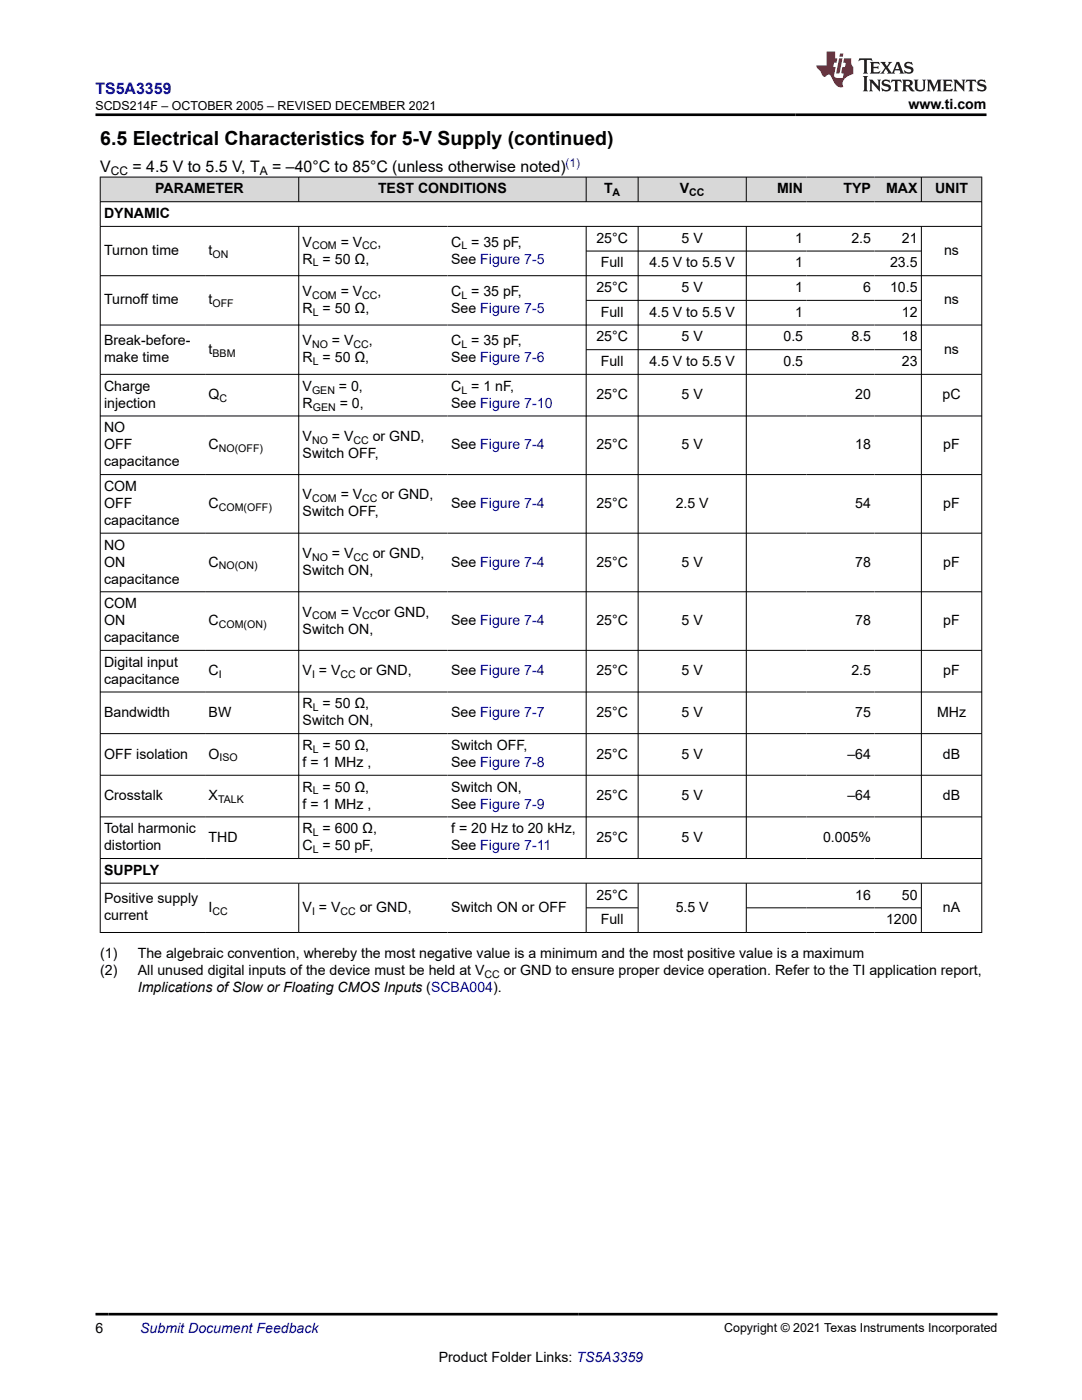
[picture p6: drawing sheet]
<svg xmlns="http://www.w3.org/2000/svg" width="216mm" height="279mm" viewBox="0 0 216 279" stroke-linecap="round" stroke-linejoin="round" font-family="sans-serif">
<defs><g id="words">
<text font-size="3.9" x="20" y="28.8">6.5 Electrical Characteristics for 5-V Supply (continued)</text>
<text font-size="3.2" fill="#00f" x="19" y="18.7">TS5A3359</text>
<g font-size="3.2">
<text x="20" y="34.3">V</text>
<text x="26.4" y="34.3">= 4.5 V to 5.5 V, T</text>
<text x="54.3" y="34.3">= –40°C to 85°C (unless otherwise noted)</text>
</g>
<g font-size="2.8">
<text x="181.3" y="21.8">www.ti.com</text>
<text x="31" y="38.6">PARAMETER</text>
<text x="75.4" y="38.6">TEST CONDITIONS</text>
<text x="120.5" y="38.6">T</text>
<text x="135.7" y="38.6">V</text>
<text x="155.1" y="38.6">MIN</text>
<text x="168.3" y="38.6">TYP</text>
<text x="176.8" y="38.6">MAX</text>
<text x="186.6" y="38.6">UNIT</text>
<text x="20.8" y="43.5">DYNAMIC</text>
<text x="20.8" y="50.9">Turnon time</text>
<text x="41.6" y="50.9">t</text>
<text x="60.4" y="52.6">R = 50 Ω,</text>
<text x="60.4" y="49.2">V</text>
<text x="68" y="49.2">= V</text>
<text x="75.4" y="49.2">,</text>
<text x="90" y="49.2">C = 35 pF,</text>
<text x="90" y="52.6">See Figure 7-5</text>
<text x="119" y="48.5">25°C</text>
<text x="119.9" y="53.4">Full</text>
<text x="129.6" y="53.4">4.5 V to 5.5 V</text>
<text x="136" y="48.5">5 V</text>
<text x="158.7" y="53.4">1</text>
<text x="158.7" y="48.5">1</text>
<text x="169.9" y="48.5">2.5</text>
<text x="177.6" y="53.4">23.5</text>
<text x="179.9" y="48.5">21</text>
<text x="188.4" y="50.9">ns</text>
<text x="60.4" y="59.1">V</text>
<text x="68" y="59.1">= V</text>
<text x="75.4" y="59.1">,</text>
<text x="90" y="59.1">C = 35 pF,</text>
<text x="119" y="58.3">25°C</text>
<text x="136" y="58.3">5 V</text>
<text x="158.7" y="58.3">1</text>
<text x="172.2" y="58.3">6</text>
<text x="177.6" y="58.3">10.5</text>
<text x="20.8" y="60.8">Turnoff time</text>
<text x="41.6" y="60.8">t</text>
<text x="60.4" y="62.5">R = 50 Ω,</text>
<text x="90" y="62.5">See Figure 7-5</text>
<text x="119.9" y="63.2">Full</text>
<text x="129.6" y="63.2">4.5 V to 5.5 V</text>
<text x="158.7" y="63.2">1</text>
<text x="179.9" y="63.2">12</text>
<text x="188.4" y="60.8">ns</text>
<text x="20.8" y="68.9">Break-before-</text>
<text x="41.6" y="70.6">t</text>
<text x="60.4" y="68.9">V</text>
<text x="66.2" y="68.9">= V</text>
<text x="73.6" y="68.9">,</text>
<text x="90" y="68.9">C = 35 pF,</text>
<text x="119" y="68.1">25°C</text>
<text x="136" y="68.1">5 V</text>
<text x="156.3" y="68.1">0.5</text>
<text x="169.9" y="68.1">8.5</text>
<text x="179.9" y="68.1">18</text>
<text x="188.4" y="70.6">ns</text>
<text x="20.8" y="72.3">make time</text>
<text x="20.8" y="78">Charge</text>
<text x="60.4" y="72.3">R = 50 Ω,</text>
<text x="60.4" y="78">V</text>
<text x="67.6" y="78">= 0,</text>
<text x="90" y="72.3">See Figure 7-6</text>
<text x="90" y="78">C = 1 nF,</text>
<text x="119.9" y="73.1">Full</text>
<text x="129.6" y="73.1">4.5 V to 5.5 V</text>
<text x="156.3" y="73.1">0.5</text>
<text x="179.9" y="73.1">23</text>
<text x="20.8" y="81.4">injection</text>
<text x="41.6" y="79.7">Q</text>
<text x="60.4" y="81.4">R</text>
<text x="67.8" y="81.4">= 0,</text>
<text x="90" y="81.4">See Figure 7-10</text>
<text x="119" y="79.7">25°C</text>
<text x="136" y="79.7">5 V</text>
<text x="170.7" y="79.7">20</text>
<text x="188.1" y="79.7">pC</text>
<text x="20.8" y="86.3">NO</text>
<text x="20.8" y="89.7">OFF</text>
<text x="41.6" y="89.7">C</text>
<text x="60.4" y="88">V</text>
<text x="66.2" y="88">= V</text>
<text x="74.4" y="88">or GND,</text>
<text x="90" y="89.7">See Figure 7-4</text>
<text x="119" y="89.7">25°C</text>
<text x="136" y="89.7">5 V</text>
<text x="170.7" y="89.7">18</text>
<text x="188.2" y="89.7">pF</text>
<text x="20.8" y="93.1">capacitance</text>
<text x="60.4" y="91.4">Switch OFF,</text>
<text x="20.8" y="98">COM</text>
<text x="20.8" y="101.4">OFF</text>
<text x="41.6" y="101.4">C</text>
<text x="60.4" y="99.7">V</text>
<text x="68" y="99.7">= V</text>
<text x="76.1" y="99.7">or GND,</text>
<text x="90" y="101.4">See Figure 7-4</text>
<text x="119" y="101.4">25°C</text>
<text x="134.8" y="101.4">2.5 V</text>
<text x="170.7" y="101.4">54</text>
<text x="188.2" y="101.4">pF</text>
<text x="20.8" y="104.8">capacitance</text>
<text x="60.4" y="103.1">Switch OFF,</text>
<text x="20.8" y="109.7">NO</text>
<text x="20.8" y="113.1">ON</text>
<text x="41.6" y="113.1">C</text>
<text x="60.4" y="111.4">V</text>
<text x="66.2" y="111.4">= V</text>
<text x="74.4" y="111.4">or GND,</text>
<text x="90" y="113.1">See Figure 7-4</text>
<text x="119" y="113.1">25°C</text>
<text x="136" y="113.1">5 V</text>
<text x="170.7" y="113.1">78</text>
<text x="188.2" y="113.1">pF</text>
<text x="20.8" y="116.5">capacitance</text>
<text x="60.4" y="114.8">Switch ON,</text>
<text x="20.8" y="121.4">COM</text>
<text x="20.8" y="124.8">ON</text>
<text x="41.6" y="124.8">C</text>
<text x="60.4" y="123.1">V</text>
<text x="68" y="123.1">= V</text>
<text x="75.4" y="123.1">or GND,</text>
<text x="90" y="124.8">See Figure 7-4</text>
<text x="119" y="124.8">25°C</text>
<text x="136" y="124.8">5 V</text>
<text x="170.7" y="124.8">78</text>
<text x="188.2" y="124.8">pF</text>
<text x="20.8" y="128.1">capacitance</text>
<text x="60.4" y="126.5">Switch ON,</text>
<text x="20.8" y="133.1">Digital input</text>
<text x="20.8" y="136.5">capacitance</text>
<text x="41.6" y="134.8">C</text>
<text x="60.4" y="134.8">V = V</text>
<text x="71.8" y="134.8">or GND,</text>
<text x="90" y="134.8">See Figure 7-4</text>
<text x="119" y="134.8">25°C</text>
<text x="136" y="134.8">5 V</text>
<text x="169.9" y="134.8">2.5</text>
<text x="188.2" y="134.8">pF</text>
<text x="20.8" y="143.1">Bandwidth</text>
<text x="41.6" y="143.1">BW</text>
<text x="60.4" y="141.4">R = 50 Ω,</text>
<text x="90" y="143.1">See Figure 7-7</text>
<text x="119" y="143.1">25°C</text>
<text x="136" y="143.1">5 V</text>
<text x="170.7" y="143.1">75</text>
<text x="187" y="143.1">MHz</text>
<text x="60.4" y="144.8">Switch ON,</text>
<text x="60.4" y="149.7">R = 50 Ω,</text>
<text x="90" y="149.7">Switch OFF,</text>
<text x="20.8" y="151.4">OFF isolation</text>
<text x="41.6" y="151.4">O</text>
<text x="60.4" y="153.1">f = 1 MHz ,</text>
<text x="90" y="153.1">See Figure 7-8</text>
<text x="119" y="151.4">25°C</text>
<text x="136" y="151.4">5 V</text>
<text x="169.1" y="151.4">–64</text>
<text x="188.1" y="151.4">dB</text>
<text x="20.8" y="159.7">Crosstalk</text>
<text x="41.6" y="159.7">X</text>
<text x="60.4" y="158">R = 50 Ω,</text>
<text x="60.4" y="161.4">f = 1 MHz ,</text>
<text x="90" y="158">Switch ON,</text>
<text x="90" y="161.4">See Figure 7-9</text>
<text x="119" y="159.7">25°C</text>
<text x="136" y="159.7">5 V</text>
<text x="169.1" y="159.7">–64</text>
<text x="188.1" y="159.7">dB</text>
<text x="20.8" y="166.3">Total harmonic</text>
<text x="41.6" y="168">THD</text>
<text x="60.4" y="166.3">R = 600 Ω,</text>
<text x="90" y="166.3">f = 20 Hz to 20 kHz,</text>
<text x="119" y="168">25°C</text>
<text x="136" y="168">5 V</text>
<text x="164.2" y="168">0.005%</text>
<text x="20.8" y="169.7">distortion</text>
<text x="60.4" y="169.7">C = 50 pF,</text>
<text x="90" y="169.7">See Figure 7-11</text>
<text x="20.8" y="174.6">SUPPLY</text>
<text x="119" y="179.5">25°C</text>
<text x="170.7" y="179.5">16</text>
<text x="179.9" y="179.5">50</text>
<text x="20.8" y="180.3">Positive supply</text>
<text x="20.8" y="183.7">current</text>
<text x="41.6" y="182">I</text>
<text x="60.4" y="182">V = V</text>
<text x="71.8" y="182">or GND,</text>
<text x="90" y="182">Switch ON or OFF</text>
<text x="119.9" y="184.5">Full</text>
<text x="134.8" y="182">5.5 V</text>
<text x="176.8" y="184.5">1200</text>
<text x="188.1" y="182">nA</text>
<text x="20" y="191.3">(1)</text>
<text x="27.5" y="191.3">The algebraic convention, whereby the most negative value is a minimum and the most positive value is a maximum</text>
<text x="20" y="194.6">(2)</text>
<text x="27.5" y="194.6">All unused digital inputs of the device must be held at V</text>
<text x="100.5" y="194.6">or GND to ensure proper device operation. Refer to the TI application report,</text>
<text x="27.5" y="198">Implications of Slow or Floating CMOS Inputs (SCBA004).</text>
<text x="19" y="266.1">6</text>
<text x="87.6" y="271.7">Product Folder Links: TS5A3359</text>
</g>
<text font-size="2.8" fill="#00f" x="28" y="266.1">Submit Document Feedback</text>
<g font-size="2.5">
<text x="19" y="21.9">SCDS214F – OCTOBER 2005 – REVISED DECEMBER 2021</text>
<text x="144.5" y="265.8">Copyright © 2021 Texas Instruments Incorporated</text>
</g>
<g font-size="2.4">
<text x="22.1" y="34.9">CC</text>
<text x="51.8" y="34.9">A</text>
</g>
<text font-size="2.4" fill="#00f" x="112.9" y="33.2">(1)</text>
<g font-size="2.1">
<text x="122.2" y="39.2">A</text>
<text x="137.5" y="39.2">CC</text>
<text x="42.4" y="51.5">ON</text>
<text x="62.3" y="49.8">COM</text>
<text x="62.4" y="53.2">L</text>
<text x="72.3" y="49.8">CC</text>
<text x="92.1" y="49.8">L</text>
<text x="62.3" y="59.6">COM</text>
<text x="72.3" y="59.6">CC</text>
<text x="92.1" y="59.6">L</text>
<text x="42.4" y="61.3">OFF</text>
<text x="62.4" y="63">L</text>
<text x="42.4" y="71.2">BBM</text>
<text x="62.3" y="69.5">NO</text>
<text x="70.5" y="69.5">CC</text>
<text x="92.1" y="69.5">L</text>
<text x="62.4" y="72.9">L</text>
<text x="43.8" y="80.2">C</text>
<text x="62.3" y="78.5">GEN</text>
<text x="62.4" y="81.9">GEN</text>
<text x="92.1" y="78.5">L</text>
<text x="62.3" y="88.5">NO</text>
<text x="70.5" y="88.5">CC</text>
<text x="43.7" y="90.2">NO(OFF)</text>
<text x="43.7" y="101.9">COM(OFF)</text>
<text x="62.3" y="100.2">COM</text>
<text x="72.3" y="100.2">CC</text>
<text x="43.7" y="113.6">NO(ON)</text>
<text x="62.3" y="111.9">NO</text>
<text x="70.5" y="111.9">CC</text>
<text x="43.7" y="125.3">COM(ON)</text>
<text x="62.3" y="123.6">COM</text>
<text x="72.3" y="123.6">CC</text>
<text x="43.7" y="135.3">I</text>
<text x="62.3" y="135.3">I</text>
<text x="67.9" y="135.3">CC</text>
<text x="62.4" y="141.9">L</text>
<text x="43.8" y="151.9">ISO</text>
<text x="62.4" y="150.2">L</text>
<text x="43.5" y="160.3">TALK</text>
<text x="62.4" y="158.6">L</text>
<text x="62.4" y="166.9">L</text>
<text x="62.4" y="170.3">L</text>
<text x="42.4" y="182.6">CC</text>
<text x="62.3" y="182.6">I</text>
<text x="67.9" y="182.6">CC</text>
<text x="96.7" y="195.2">CC</text>
</g>
</g></defs>
<g fill="#d8d8d8">
<path d="M20 35.3h175.9v5h-175.9z" fill-rule="evenodd"/>
<path d="M20.1 35.4h39.4v4.8h-39.4z" fill-rule="evenodd"/>
<path d="M59.7 35.4h57.2v4.8h-57.2z" fill-rule="evenodd"/>
<path d="M117 35.4h10.3v4.8h-10.3z" fill-rule="evenodd"/>
<path d="M127.4 35.4h21.5v4.8h-21.5z" fill-rule="evenodd"/>
<path d="M149 35.4h12v4.8h-12z" fill-rule="evenodd"/>
<path d="M161 35.4h13.5v4.8h-13.5z" fill-rule="evenodd"/>
<path d="M174.5 35.4h9.3v4.8h-9.3z" fill-rule="evenodd"/>
<path d="M183.9 35.4h11.9v4.8h-11.9z" fill-rule="evenodd"/>
</g>
<g fill="none" stroke="#000" stroke-width=".2">
<path d="M19.9 35.3h176.1M20 35.3v150.9M59.6 35.3v5M117 35.3v5M127.3 35.3v5M148.9 35.3v5M183.8 35.3v5M195.9 35.3v150.9M19.9 40.3h176.1M19.9 45.2h176.1M19.9 55h176.1M59.6 45.2v126.2"/>
<path d="M117 45.2v126.2M117 50.1h66.9M117 59.9h66.9M127.3 45.2v126.2M148.9 45.2v126.2M183.8 45.2v126.2M19.9 64.9h176.1M19.9 74.7h176.1M117 69.8h66.9M19.9 83h176.1M19.9 94.7h176.1M19.9 106.4h176.1"/>
<path d="M19.9 118.1h176.1M19.9 129.8h176.1M19.9 138.1h176.1M19.9 146.4h176.1M19.9 154.7h176.1M19.9 163h176.1M19.9 171.3h176.1M19.9 176.3h176.1M59.6 176.3v9.9M117 176.3v9.9M127.3 176.3v9.9M148.9 176.3v9.9"/>
<path d="M183.8 176.3v9.9M19.9 186.1h176.1M117 181.2h10.4M148.9 181.2h35"/>
</g>
<path d="M171.5 11.6l-.2 .6 .5-.2h.6v.1v2.2l-.2 .4h1l-.2-.4v-2.2v-.1h.5l.5 .2-.1-.6zM173.6 12.4l.2 .3v1.6l-.2 .4h1.9l.1-.6a1.08 1.08 0 0 1-1.3 .2v-.7h.6l.4 .2v-.7l-.4 .2h-.6v-.5l.2-.2a1 1 0 0 1 1 .3l-.1-.5zM175.7 12.4l.9 1.1-1 1.2h.9l-.2-.2 .5-.8 .4 .8-.2 .2h1.6l-.2-.2 .2-.5h.9l.1 .5-.1 .2h.9l-.2-.4-.8-1.9h-.5l-.9 2.1-.9-1.1 .9-1h-.8l.2 .2-.4 .6-.4-.6 .2-.2zM179 12.8l.4 1h-.7zM180.7 12.5a.65 .65 0 0 0-.2 .7 .65 .65 0 0 0 .6 .5l.6 .1 .1 .3a.79 .79 0 0 1-.7 .4 .79 .79 0 0 1-.7-.5l.1 .7 .2-.1a.93 .93 0 0 0 1.1 0 .93 .93 0 0 0 .4-.9 1.46 1.46 0 0 0-1.2-.6l-.1-.3a1.09 1.09 0 0 1 1.2 .2l-.2-.6-.1 .1-.5-.2zM172.2 15.2l.2 .4v2.2l-.2 .4h1l-.2-.4v-2.2l.2-.4zM173.4 15.9l.2 .4v1.5l-.2 .4h.8l-.3-.4 .1-1.3 1.6 1.8v-2l.2-.4h-.7l.1 .2 .1 1.1-1.2-1.3zM176.2 16a.65 .65 0 0 0-.2 .8 .65 .65 0 0 0 .6 .4l.6 .2 .1 .2a.79 .79 0 0 1-.7 .4 .79 .79 0 0 1-.7-.5l.1 .7 .2-.1a.93 .93 0 0 0 1.1 .1 .93 .93 0 0 0 .4-1 1.46 1.46 0 0 0-1.2-.5l-.1-.4a1.09 1.09 0 0 1 1.2 .2l-.1-.6-.2 .1-.5-.1zM177.9 15.9l-.1 .6a.63 .63 0 0 1 .8-.3v1.6l-.3 .4h1l-.2-.4v-1.6a.66 .66 0 0 1 .8 .3l-.1-.6zM180 15.9l.2 .4v1.5l-.2 .4h1l-.2-.2-.1-.7h.5l.1 .2a.79 .79 0 0 0 1.2 .6l-1-.9a.61 .61 0 0 0 .6-.6 .61 .61 0 0 0-.5-.7zM180.8 16.2h.1a.47 .47 0 0 1 .5 .1 .47 .47 0 0 1 .1 .5l-.1 .1-.7 .1zM182.3 15.9l.2 .2a2.27 2.27 0 0 0 .4 2 1.04 1.04 0 0 0 1.7-.7v-1.3l.2-.2h-.8l.2 .4v1.1a.6 .6 0 0 1-.6 .6 .6 .6 0 0 1-.6-.6v-1.1l.3-.4zM184.9 15.9l.2 .4v1.5l-.2 .4h.8l-.3-.4v-1.4l.9 1.9 .9-1.9v1.4l-.3 .4h1l-.2-.4v-1.5l.2-.4h-.8l-.7 1.5-.6-1.5zM188.1 15.9l.2 .4v1.5l-.2 .4h1.9l.1-.6a1.09 1.09 0 0 1-1.3 .2v-.7h.6l.4 .2v-.6l-.4 .2h-.6v-.6l.2-.1a1.01 1.01 0 0 1 1 .3l-.1-.6zM190.2 15.9l.3 .4v1.5l-.3 .4h.8l-.2-.4v-1.3l1.6 1.8v-2l.2-.4h-.7l.2 .2v1.1l-1.2-1.3zM192.8 15.9l-.1 .6a.63 .63 0 0 1 .8-.3v1.6l-.3 .4h1l-.2-.4v-1.6a.66 .66 0 0 1 .8 .3l-.1-.6zM195.2 16a.65 .65 0 0 0-.2 .8 .65 .65 0 0 0 .6 .4l.6 .2 .2 .2a.79 .79 0 0 1-.7 .4 .79 .79 0 0 1-.7-.5l.1 .7 .2-.1a.93 .93 0 0 0 1 .1 .93 .93 0 0 0 .5-1 1.46 1.46 0 0 0-1.3-.5v-.4a1.09 1.09 0 0 1 1.2 .2l-.2-.6-.2 .1-.5-.1z" fill="#231f20"/>
<path d="M164.9 10.3v2.7h-2l.1 .4 .8 1a.95 .95 0 0 0 1 .9 .59 .59 0 0 1 .5-.4 .59 .59 0 0 1 .5 .3l.4 .8a1.59 1.59 0 0 0 2.1 1.4 1.61 1.61 0 0 1 1-2.3l1-.3-.1-1.5a1.59 1.59 0 0 1-.3-1.7h-1.5l-.2 .9h.6l-.2 .9h-.5l-.2 .9v.3l.4 .1-.1 .9h-.7a.73 .73 0 0 1-1-.7l.3-1.5h-.5l.1-.9h.5l.2-.9h-.5v-1.3zM167.4 11.6l-.6 3.1h.7l.6-3.1zM167.6 10.7l-.1 .6h.7l.1-.6z" fill="#ed1c24"/>
<path d="M19 22.9h177.8M19 262.3h180" fill="none" stroke="#000" stroke-width=".53"/>
<use href="#words"/>
</svg>
